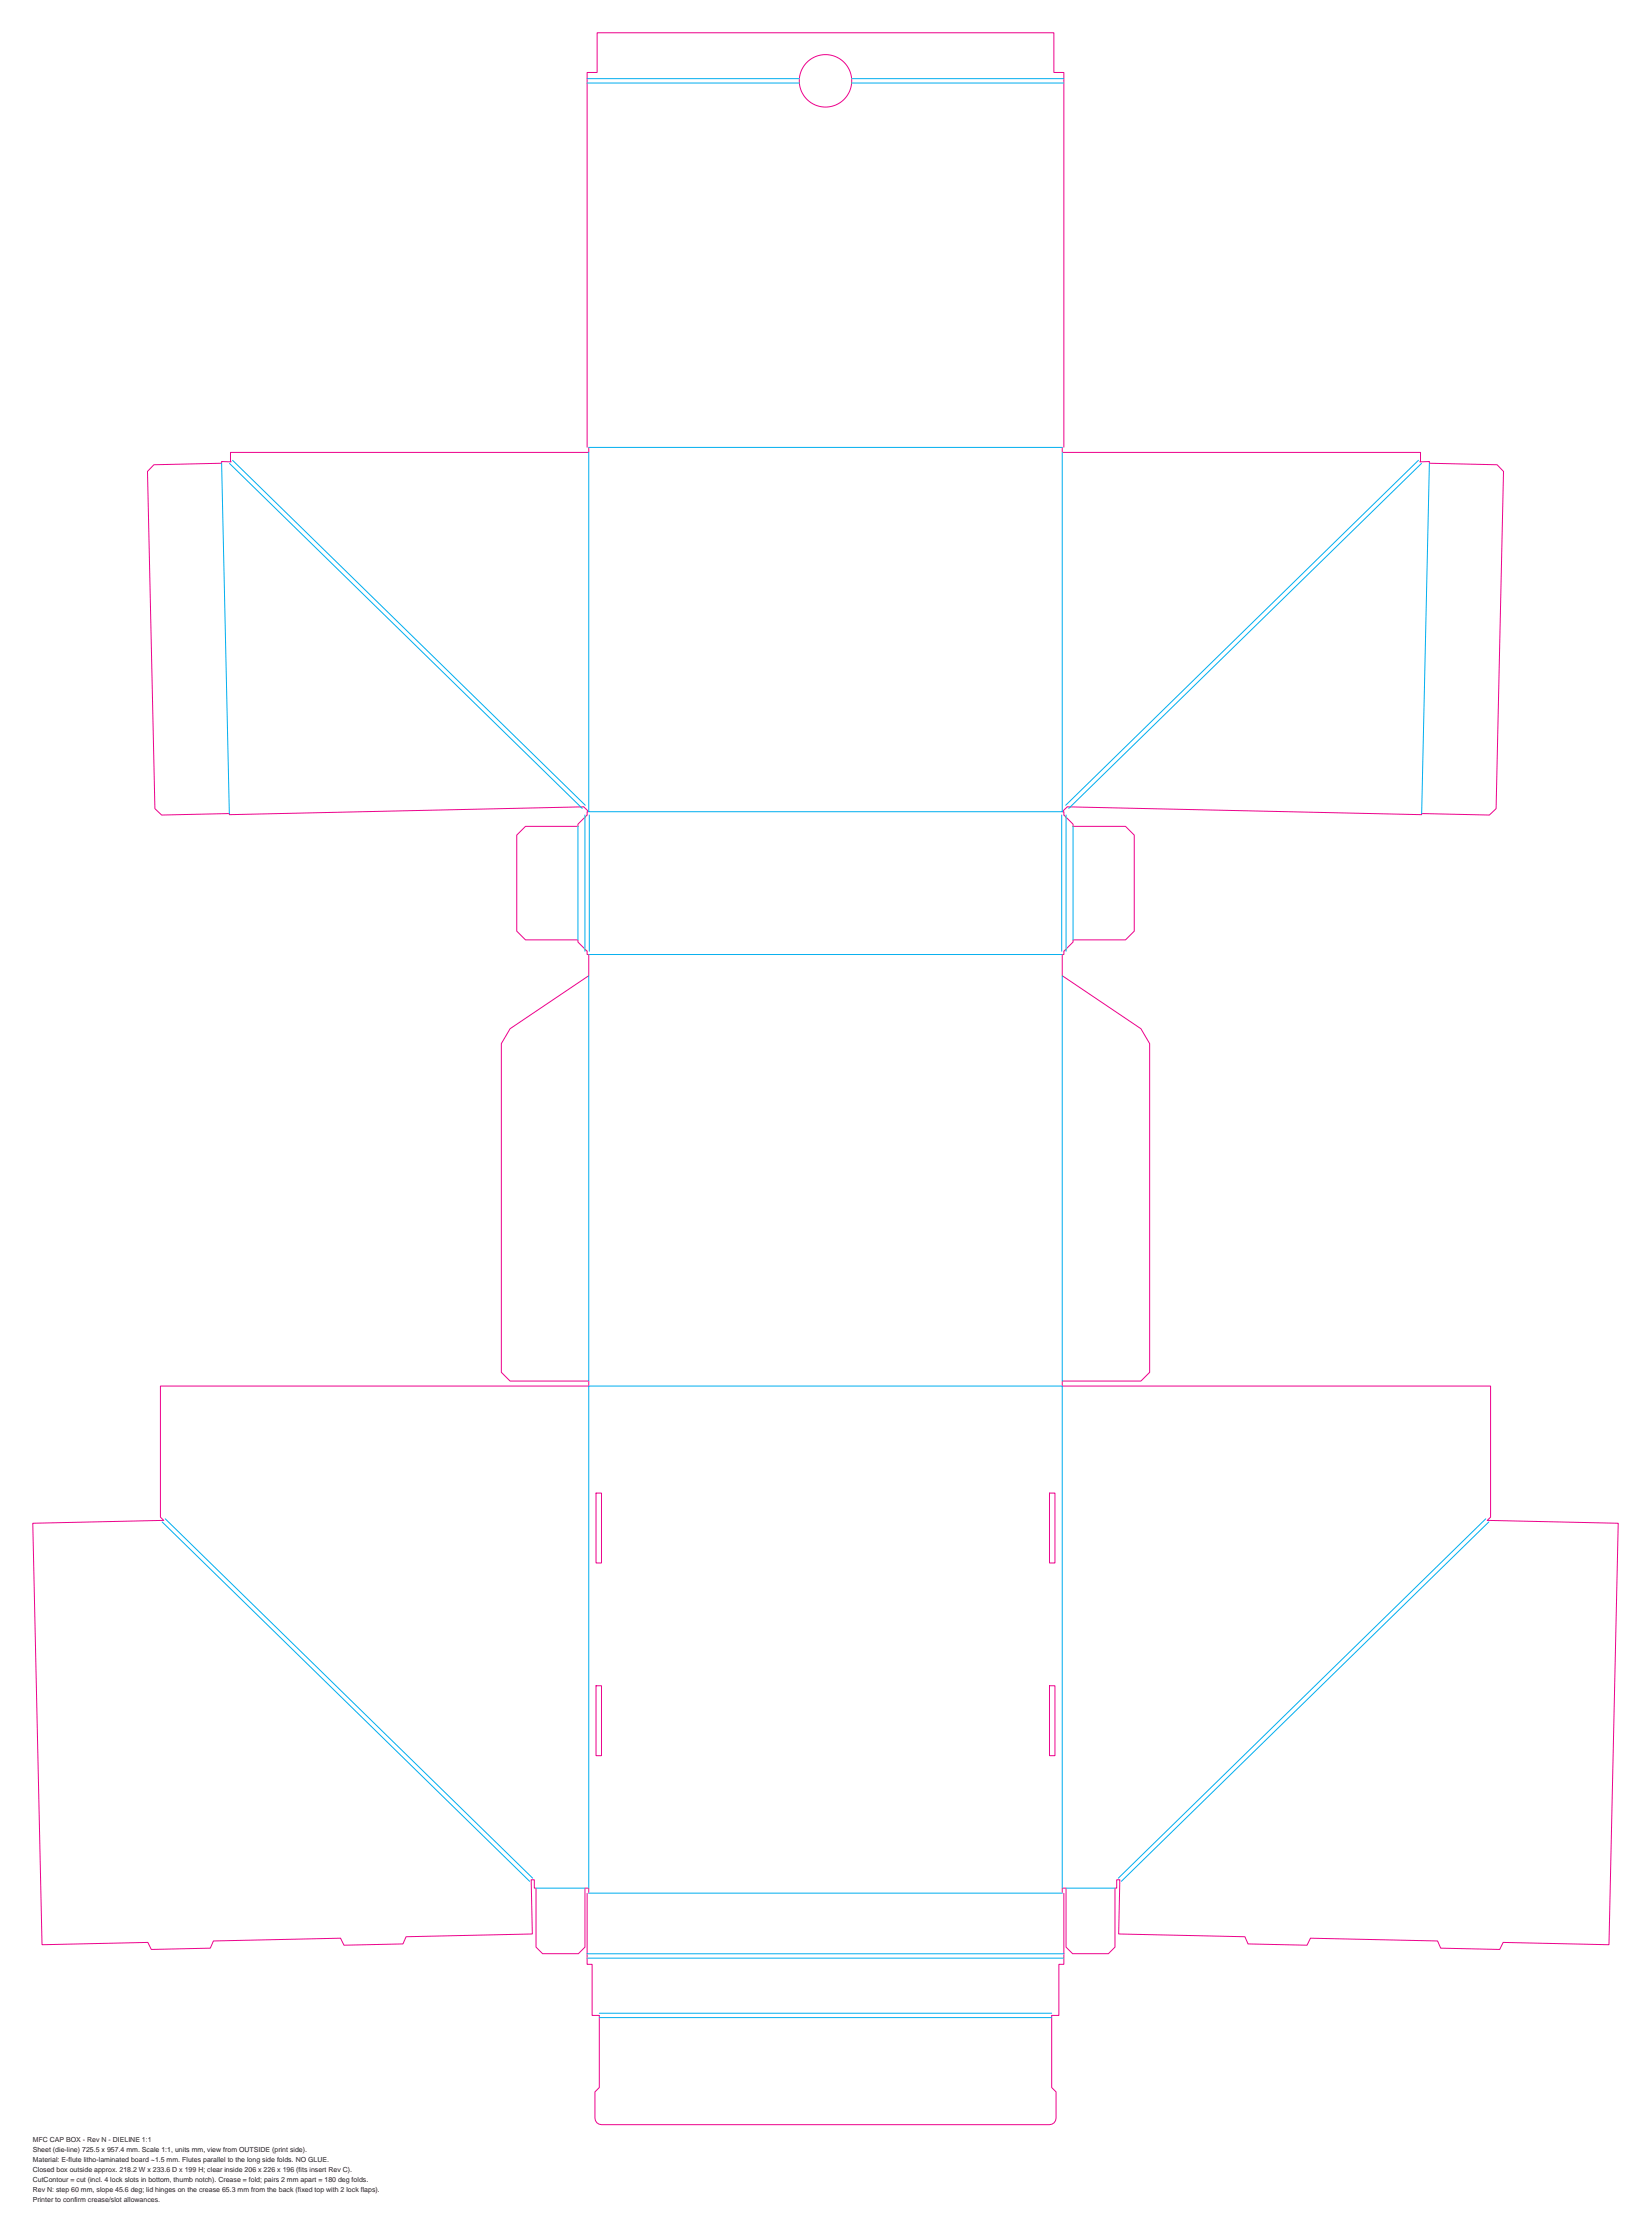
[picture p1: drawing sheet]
<svg xmlns="http://www.w3.org/2000/svg" width="755mm" height="1017mm" viewBox="0 0 755 1017" stroke-linecap="round" stroke-linejoin="round" font-family="sans-serif">
<defs><g id="words">
<g font-size="3.2" fill="#231f20">
<text x="15" y="980">MFC CAP BOX - Rev N - DIELINE 1:1</text>
<text x="15" y="985">Sheet (die-line) 725.5 x 957.4 mm. Scale 1:1, units mm, view from OUTSIDE (print side).</text>
<text x="15" y="990">Material: E-flute litho-laminated board ~1.5 mm. Flutes parallel to the long side folds. NO GLUE.</text>
<text x="15" y="994">Closed box outside approx. 218.2 W x 233.6 D x 199 H; clear inside 206 x 226 x 196 (fits insert Rev C).</text>
<text x="15" y="999">CutContour = cut (incl. 4 lock slots in bottom, thumb notch). Crease = fold; pairs 2 mm apart = 180 deg folds.</text>
<text x="15" y="1003">Rev N: step 60 mm, slope 45.6 deg; lid hinges on the crease 65.3 mm from the back (fixed top with 2 lock flaps).</text>
<text x="15" y="1008">Printer to confirm crease/slot allowances.</text>
</g>
</g></defs>
<!-- layer: CUT - CutContour -->
<g fill="none" stroke="#ed028c" stroke-width=".46">
<path d="M269 205v-172h4v-18h209v18h5v172M269 205v2h-164l1 4h-5v1l-31 1-3 3 4 154 3 3 31-1M486 205v2M486 207h164v4h4v1M654 212l31 1 3 3-3 154-3 3-31-1v1l-163-4-2 2h1v2l4 4v1h24l4 4v44l-4 4h-24v1l-4 4M267 369l-162 4v-1M267 369l2 2v2l-5 4v1h-24l-4 4v44l4 4h24v1l5 4M269 435v2M269 437v10l-36 24-4 7v150l4 4h36v2M486 437v10M487 435v2h-1M486 447l36 24 4 7v150l-4 4h-36"/>
<path d="M269 634h-196v60l2 2-60 1 4 193 49-1 1 3h27l2-4 58-1 1 3h27l2-4 58-1-1-25h1v4h1v27l3 3h17l3-3v-27h1v2M486 632v2M486 634h196v60l-1 2 59 1-4 193-48-1-2 3h-27l-1-4-58-1-2 3h-27l-1-4-58-1v-25h-1v4h-1v27l-3 3h-16l-3-3v-27h-2M273 683h2v32h-2zM480 683h3v32h-3zM273 771h2v32h-2zM480 771h3v32h-3zM269 866v29M486 864v2M487 866v29M269 895v4h2v23h3v33l-2 2v12a3 3 0 0 0 3 3h205a3 3 0 0 0 3-3v-12l-2-2v-33h4v-23h2v-4"/>
<circle cx="378" cy="37" r="12"/>
</g>
<!-- layer: CREASE - Crease -->
<g fill="none" stroke="#00aeef" stroke-width=".46">
<path d="M269 36h97M269 38h97M390 36h97M390 38h97M101 212l4 160M105 212l161 158M106 211l162 158M269 205h217M269 207v164h217v-164M649 211l-161 158M650 212l-161 158M654 212l-3 160"/>
<path d="M264 378v52M268 373v62M270 373v62M486 373v62M488 373v62M491 378v52M269 437h217M269 447v185M486 447v185M74 697l168 164M76 695l168 165M680 695l-168 165"/>
<path d="M681 697l-168 164M245 864h23M269 866h217M269 864v-230h217v230M488 864h22M269 894h218M269 896h218M274 921h207M274 923h207"/>
</g>
<use href="#words"/>
</svg>
